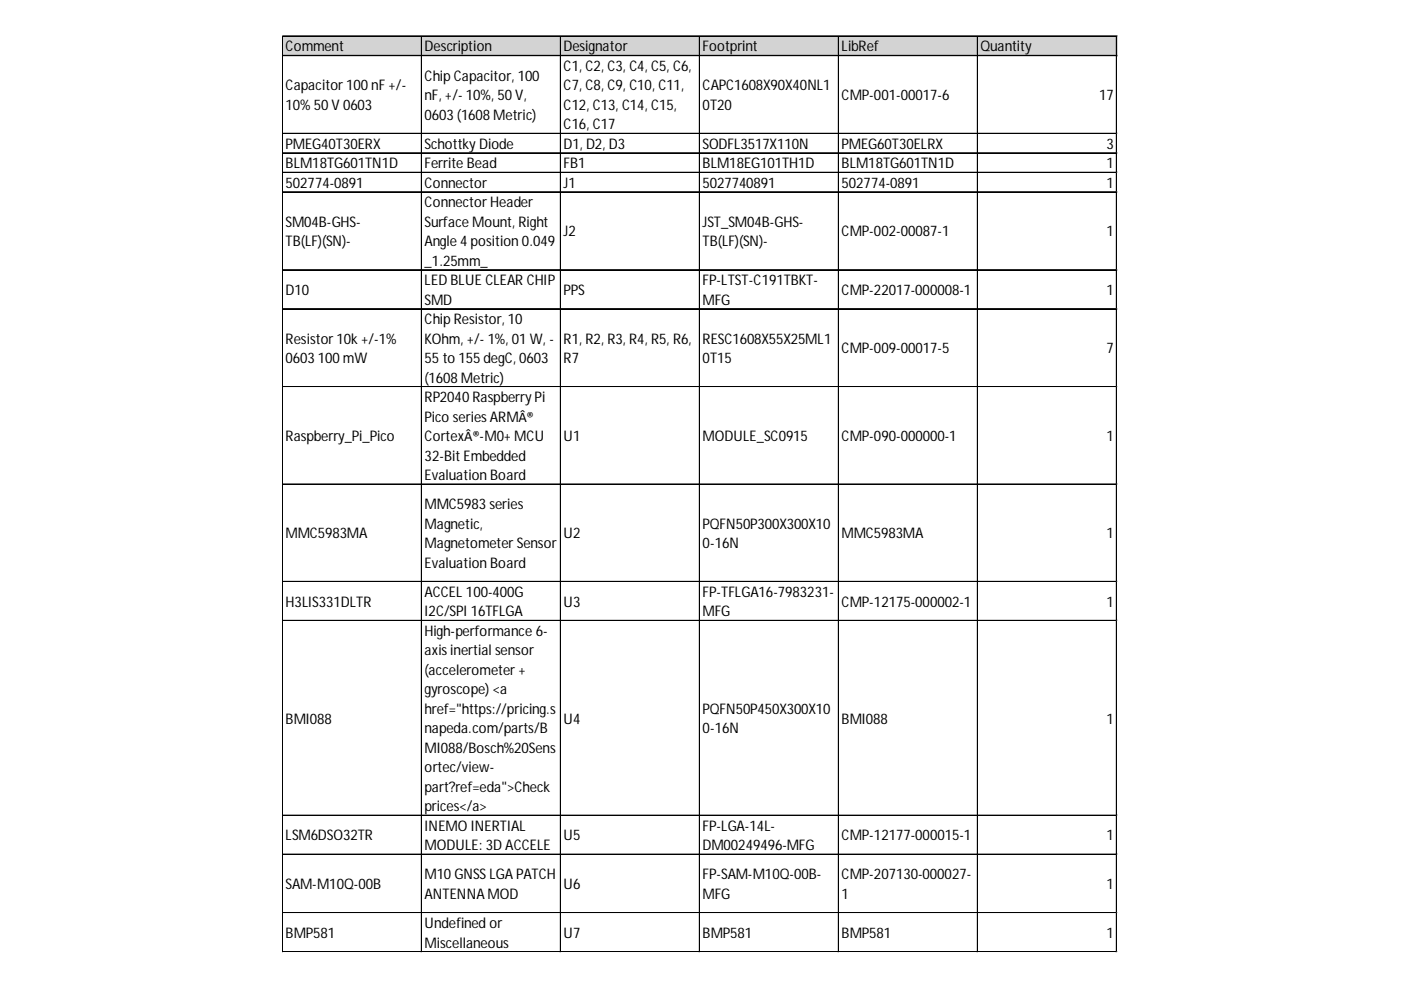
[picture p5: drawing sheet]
<svg xmlns="http://www.w3.org/2000/svg" width="297mm" height="210mm" viewBox="0 0 297 210" stroke-linecap="round" stroke-linejoin="round" font-family="sans-serif">
<defs><g id="words">
<g font-size="3.1">
<text x="60.5" y="10.9">Comment</text>
<text x="90" y="10.9">Description</text>
<text x="119.5" y="10.9">Designator</text>
<text x="149" y="10.9">Footprint</text>
<text x="178.4" y="10.9">LibRef</text>
<text x="207.9" y="10.9">Quantity</text>
<text x="90" y="17.1">Chip Capacitor, 100</text>
<text x="119.5" y="15">C1, C2, C3, C4, C5, C6,</text>
<text x="60.5" y="19.2">Capacitor 100 nF +/-</text>
<text x="60.5" y="23.3">10% 50 V 0603</text>
<text x="90" y="21.2">nF, +/- 10%, 50 V,</text>
<text x="119.5" y="19.2">C7, C8, C9, C10, C11,</text>
<text x="119.5" y="23.3">C12, C13, C14, C15,</text>
<text x="149" y="19.2">CAPC1608X90X40NL1</text>
<text x="149" y="23.3">0T20</text>
<text x="178.4" y="21.2">CMP-001-00017-6</text>
<text x="233.1" y="21.2">17</text>
<text x="90" y="25.4">0603 (1608 Metric)</text>
<text x="119.5" y="27.4">C16, C17</text>
<text x="60.5" y="31.6">PMEG40T30ERX</text>
<text x="60.5" y="35.7">BLM18TG601TN1D</text>
<text x="90" y="31.6">Schottky Diode</text>
<text x="90" y="35.7">Ferrite Bead</text>
<text x="119.5" y="31.6">D1, D2, D3</text>
<text x="119.5" y="35.7">FB1</text>
<text x="149" y="31.6">SODFL3517X110N</text>
<text x="149" y="35.7">BLM18EG101TH1D</text>
<text x="178.4" y="31.6">PMEG60T30ELRX</text>
<text x="178.4" y="35.7">BLM18TG601TN1D</text>
<text x="234.6" y="31.6">3</text>
<text x="234.6" y="35.7">1</text>
<text x="60.5" y="39.8">502774-0891</text>
<text x="90" y="39.8">Connector</text>
<text x="119.5" y="39.8">J1</text>
<text x="149" y="39.8">5027740891</text>
<text x="178.4" y="39.8">502774-0891</text>
<text x="234.6" y="39.8">1</text>
<text x="90" y="43.9">Connector Header</text>
<text x="60.5" y="48.1">SM04B-GHS-</text>
<text x="60.5" y="52.2">TB(LF)(SN)-</text>
<text x="90" y="48.1">Surface Mount, Right</text>
<text x="90" y="52.2">Angle 4 position 0.049</text>
<text x="119.5" y="50.1">J2</text>
<text x="149" y="48.1">JST_SM04B-GHS-</text>
<text x="149" y="52.2">TB(LF)(SN)-</text>
<text x="178.4" y="50.1">CMP-002-00087-1</text>
<text x="234.6" y="50.1">1</text>
<text x="90" y="56.3">_1.25mm_</text>
<text x="60.5" y="62.5">D10</text>
<text x="90" y="60.5">LED BLUE CLEAR CHIP</text>
<text x="90" y="64.6">SMD</text>
<text x="119.5" y="62.5">PPS</text>
<text x="149" y="60.5">FP-LTST-C191TBKT-</text>
<text x="149" y="64.6">MFG</text>
<text x="178.4" y="62.5">CMP-22017-000008-1</text>
<text x="234.6" y="62.5">1</text>
<text x="90" y="68.7">Chip Resistor, 10</text>
<text x="60.5" y="72.9">Resistor 10k +/-1%</text>
<text x="60.5" y="77">0603 100 mW</text>
<text x="90" y="72.9">KOhm, +/- 1%, 01 W, -</text>
<text x="90" y="77">55 to 155 degC, 0603</text>
<text x="119.5" y="72.9">R1, R2, R3, R4, R5, R6,</text>
<text x="119.5" y="77">R7</text>
<text x="149" y="72.9">RESC1608X55X25ML1</text>
<text x="149" y="77">0T15</text>
<text x="178.4" y="74.9">CMP-009-00017-5</text>
<text x="234.6" y="74.9">7</text>
<text x="90" y="81.1">(1608 Metric)</text>
<text x="90" y="85.2">RP2040 Raspberry Pi</text>
<text x="90" y="89.4">Pico series ARMÂ®</text>
<text x="60.5" y="93.5">Raspberry_Pi_Pico</text>
<text x="90" y="93.5">CortexÂ®-M0+ MCU</text>
<text x="119.5" y="93.5">U1</text>
<text x="149" y="93.5">MODULE_SC0915</text>
<text x="178.4" y="93.5">CMP-090-000000-1</text>
<text x="234.6" y="93.5">1</text>
<text x="90" y="97.6">32-Bit Embedded</text>
<text x="90" y="101.8">Evaluation Board</text>
<text x="90" y="108">MMC5983 series</text>
<text x="90" y="112.1">Magnetic,</text>
<text x="149" y="112.1">PQFN50P300X300X10</text>
<text x="60.5" y="114.2">MMC5983MA</text>
<text x="90" y="116.2">Magnetometer Sensor</text>
<text x="119.5" y="114.2">U2</text>
<text x="149" y="116.2">0-16N</text>
<text x="178.4" y="114.2">MMC5983MA</text>
<text x="234.6" y="114.2">1</text>
<text x="90" y="120.4">Evaluation Board</text>
<text x="60.5" y="128.6">H3LIS331DLTR</text>
<text x="90" y="126.6">ACCEL 100-400G</text>
<text x="90" y="130.7">I2C/SPI 16TFLGA</text>
<text x="119.5" y="128.6">U3</text>
<text x="149" y="126.6">FP-TFLGA16-7983231-</text>
<text x="149" y="130.7">MFG</text>
<text x="178.4" y="128.6">CMP-12175-000002-1</text>
<text x="234.6" y="128.6">1</text>
<text x="90" y="134.8">High-performance 6-</text>
<text x="90" y="138.9">axis inertial sensor</text>
<text x="90" y="143.1">(accelerometer +</text>
<text x="90" y="147.2">gyroscope) &lt;a</text>
<text x="60.5" y="153.4">BMI088</text>
<text x="90" y="151.3">href=&quot;https://pricing.s</text>
<text x="90" y="155.5">napeda.com/parts/B</text>
<text x="119.5" y="153.4">U4</text>
<text x="149" y="151.3">PQFN50P450X300X10</text>
<text x="149" y="155.5">0-16N</text>
<text x="178.4" y="153.4">BMI088</text>
<text x="234.6" y="153.4">1</text>
<text x="90" y="159.6">MI088/Bosch%20Sens</text>
<text x="90" y="163.7">ortec/view-</text>
<text x="90" y="167.9">part?ref=eda&quot;&gt;Check</text>
<text x="90" y="172">prices&lt;/a&gt;</text>
<text x="60.5" y="178.2">LSM6DSO32TR</text>
<text x="90" y="176.1">INEMO INERTIAL</text>
<text x="119.5" y="178.2">U5</text>
<text x="149" y="176.1">FP-LGA-14L-</text>
<text x="178.4" y="178.2">CMP-12177-000015-1</text>
<text x="234.6" y="178.2">1</text>
<text x="90" y="180.3">MODULE: 3D ACCELE</text>
<text x="149" y="180.3">DM00249496-MFG</text>
<text x="60.5" y="188.5">SAM-M10Q-00B</text>
<text x="90" y="186.4">M10 GNSS LGA PATCH</text>
<text x="90" y="190.6">ANTENNA MOD</text>
<text x="119.5" y="188.5">U6</text>
<text x="149" y="186.4">FP-SAM-M10Q-00B-</text>
<text x="149" y="190.6">MFG</text>
<text x="178.4" y="186.4">CMP-207130-000027-</text>
<text x="178.4" y="190.6">1</text>
<text x="234.6" y="188.5">1</text>
<text x="90" y="196.8">Undefined or</text>
<text x="60.5" y="198.8">BMP581</text>
<text x="90" y="200.9">Miscellaneous</text>
<text x="119.5" y="198.8">U7</text>
<text x="149" y="198.8">BMP581</text>
<text x="178.4" y="198.8">BMP581</text>
<text x="234.6" y="198.8">1</text>
</g>
</g></defs>
<path d="M60 7.7h176.9v4.2h-176.9z" fill="#d3d3d3"/>
<g fill="none" stroke="#000" stroke-width=".21">
<path d="M59.9 7.6v194.3M60 7.6h176.9M60 7.7h176.9M60 11.7h176.9M60 11.8h176.9M89.3 7.8v194.1M89.4 7.8v194.1M118.8 7.8v194.1M118.9 7.8v194.1M148.3 7.8v194.1M148.4 7.8v194.1M177.7 7.8v194.1"/>
<path d="M177.8 7.8v194.1M207.2 7.8v194.1M207.3 7.8v194.1M236.7 7.8v194.1M236.8 7.8v194.1M60 28.3h176.9M60 32.4h176.9M60 32.5h176.9M60 36.5h176.9M60 36.6h176.9M60 40.6h176.9M60 40.7h176.9"/>
<path d="M60 57.2h176.9M60 57.3h176.9M60 65.4h176.9M60 65.5h176.9M60 82h176.9M60 102.6h176.9M60 102.7h176.9M60 123.3h176.9M60 131.5h176.9M60 131.6h176.9M60 172.8h176.9M60 172.9h176.9"/>
<path d="M60 181.1h176.9M60 181.2h176.9M60 193.5h176.9M60 193.6h176.9M60 201.7h176.9M60 201.8h176.9"/>
</g>
<path d="M59.9 201.9v.1" fill="none" stroke="#d4d4d4" stroke-width=".21"/>
<path d="M59.9 201.9l.1 .1z" fill="#d4d4d4"/>
<path d="M89.3 201.9v.1" fill="none" stroke="#d4d4d4" stroke-width=".21"/>
<path d="M89.3 201.9l.2 .1z" fill="#d4d4d4"/>
<path d="M118.8 201.9v.1" fill="none" stroke="#d4d4d4" stroke-width=".21"/>
<path d="M118.8 201.9l.2 .1z" fill="#d4d4d4"/>
<path d="M148.3 201.9v.1" fill="none" stroke="#d4d4d4" stroke-width=".21"/>
<path d="M148.3 201.9l.1 .1z" fill="#d4d4d4"/>
<path d="M177.7 201.9v.1" fill="none" stroke="#d4d4d4" stroke-width=".21"/>
<path d="M177.7 201.9l.2 .1z" fill="#d4d4d4"/>
<path d="M207.2 201.9v.1" fill="none" stroke="#d4d4d4" stroke-width=".21"/>
<path d="M207.2 201.9l.2 .1z" fill="#d4d4d4"/>
<path d="M236.7 201.9v.1" fill="none" stroke="#d4d4d4" stroke-width=".21"/>
<path d="M236.7 201.9l.2 .1z" fill="#d4d4d4"/>
<path d="M236.9 28.3h.1" fill="none" stroke="#d4d4d4" stroke-width=".21"/>
<path d="M236.9 28.3v.1z" fill="#d4d4d4"/>
<path d="M236.9 32.4h.1" fill="none" stroke="#d4d4d4" stroke-width=".21"/>
<path d="M236.9 32.4v.2z" fill="#d4d4d4"/>
<path d="M236.9 36.5h.1" fill="none" stroke="#d4d4d4" stroke-width=".21"/>
<path d="M236.9 36.5v.2z" fill="#d4d4d4"/>
<path d="M236.9 40.6h.1" fill="none" stroke="#d4d4d4" stroke-width=".21"/>
<path d="M236.9 40.6v.2z" fill="#d4d4d4"/>
<path d="M236.9 57.2h.1" fill="none" stroke="#d4d4d4" stroke-width=".21"/>
<path d="M236.9 57.2v.1z" fill="#d4d4d4"/>
<path d="M236.9 65.4h.1" fill="none" stroke="#d4d4d4" stroke-width=".21"/>
<path d="M236.9 65.4v.2z" fill="#d4d4d4"/>
<path d="M236.9 82h.1" fill="none" stroke="#d4d4d4" stroke-width=".21"/>
<path d="M236.9 82v.1z" fill="#d4d4d4"/>
<path d="M236.9 102.6h.1" fill="none" stroke="#d4d4d4" stroke-width=".21"/>
<path d="M236.9 102.6v.2z" fill="#d4d4d4"/>
<path d="M236.9 123.3h.1" fill="none" stroke="#d4d4d4" stroke-width=".21"/>
<path d="M236.9 123.3v.1z" fill="#d4d4d4"/>
<path d="M236.9 131.5h.1" fill="none" stroke="#d4d4d4" stroke-width=".21"/>
<path d="M236.9 131.5v.2z" fill="#d4d4d4"/>
<path d="M236.9 172.8h.1" fill="none" stroke="#d4d4d4" stroke-width=".21"/>
<path d="M236.9 172.8v.2z" fill="#d4d4d4"/>
<path d="M236.9 181.1h.1" fill="none" stroke="#d4d4d4" stroke-width=".21"/>
<path d="M236.9 181.1v.2z" fill="#d4d4d4"/>
<path d="M236.9 193.5h.1" fill="none" stroke="#d4d4d4" stroke-width=".21"/>
<path d="M236.9 193.5v.2z" fill="#d4d4d4"/>
<path d="M236.9 201.7h.1" fill="none" stroke="#d4d4d4" stroke-width=".21"/>
<path d="M236.9 201.7v.2z" fill="#d4d4d4"/>
<use href="#words"/>
</svg>
